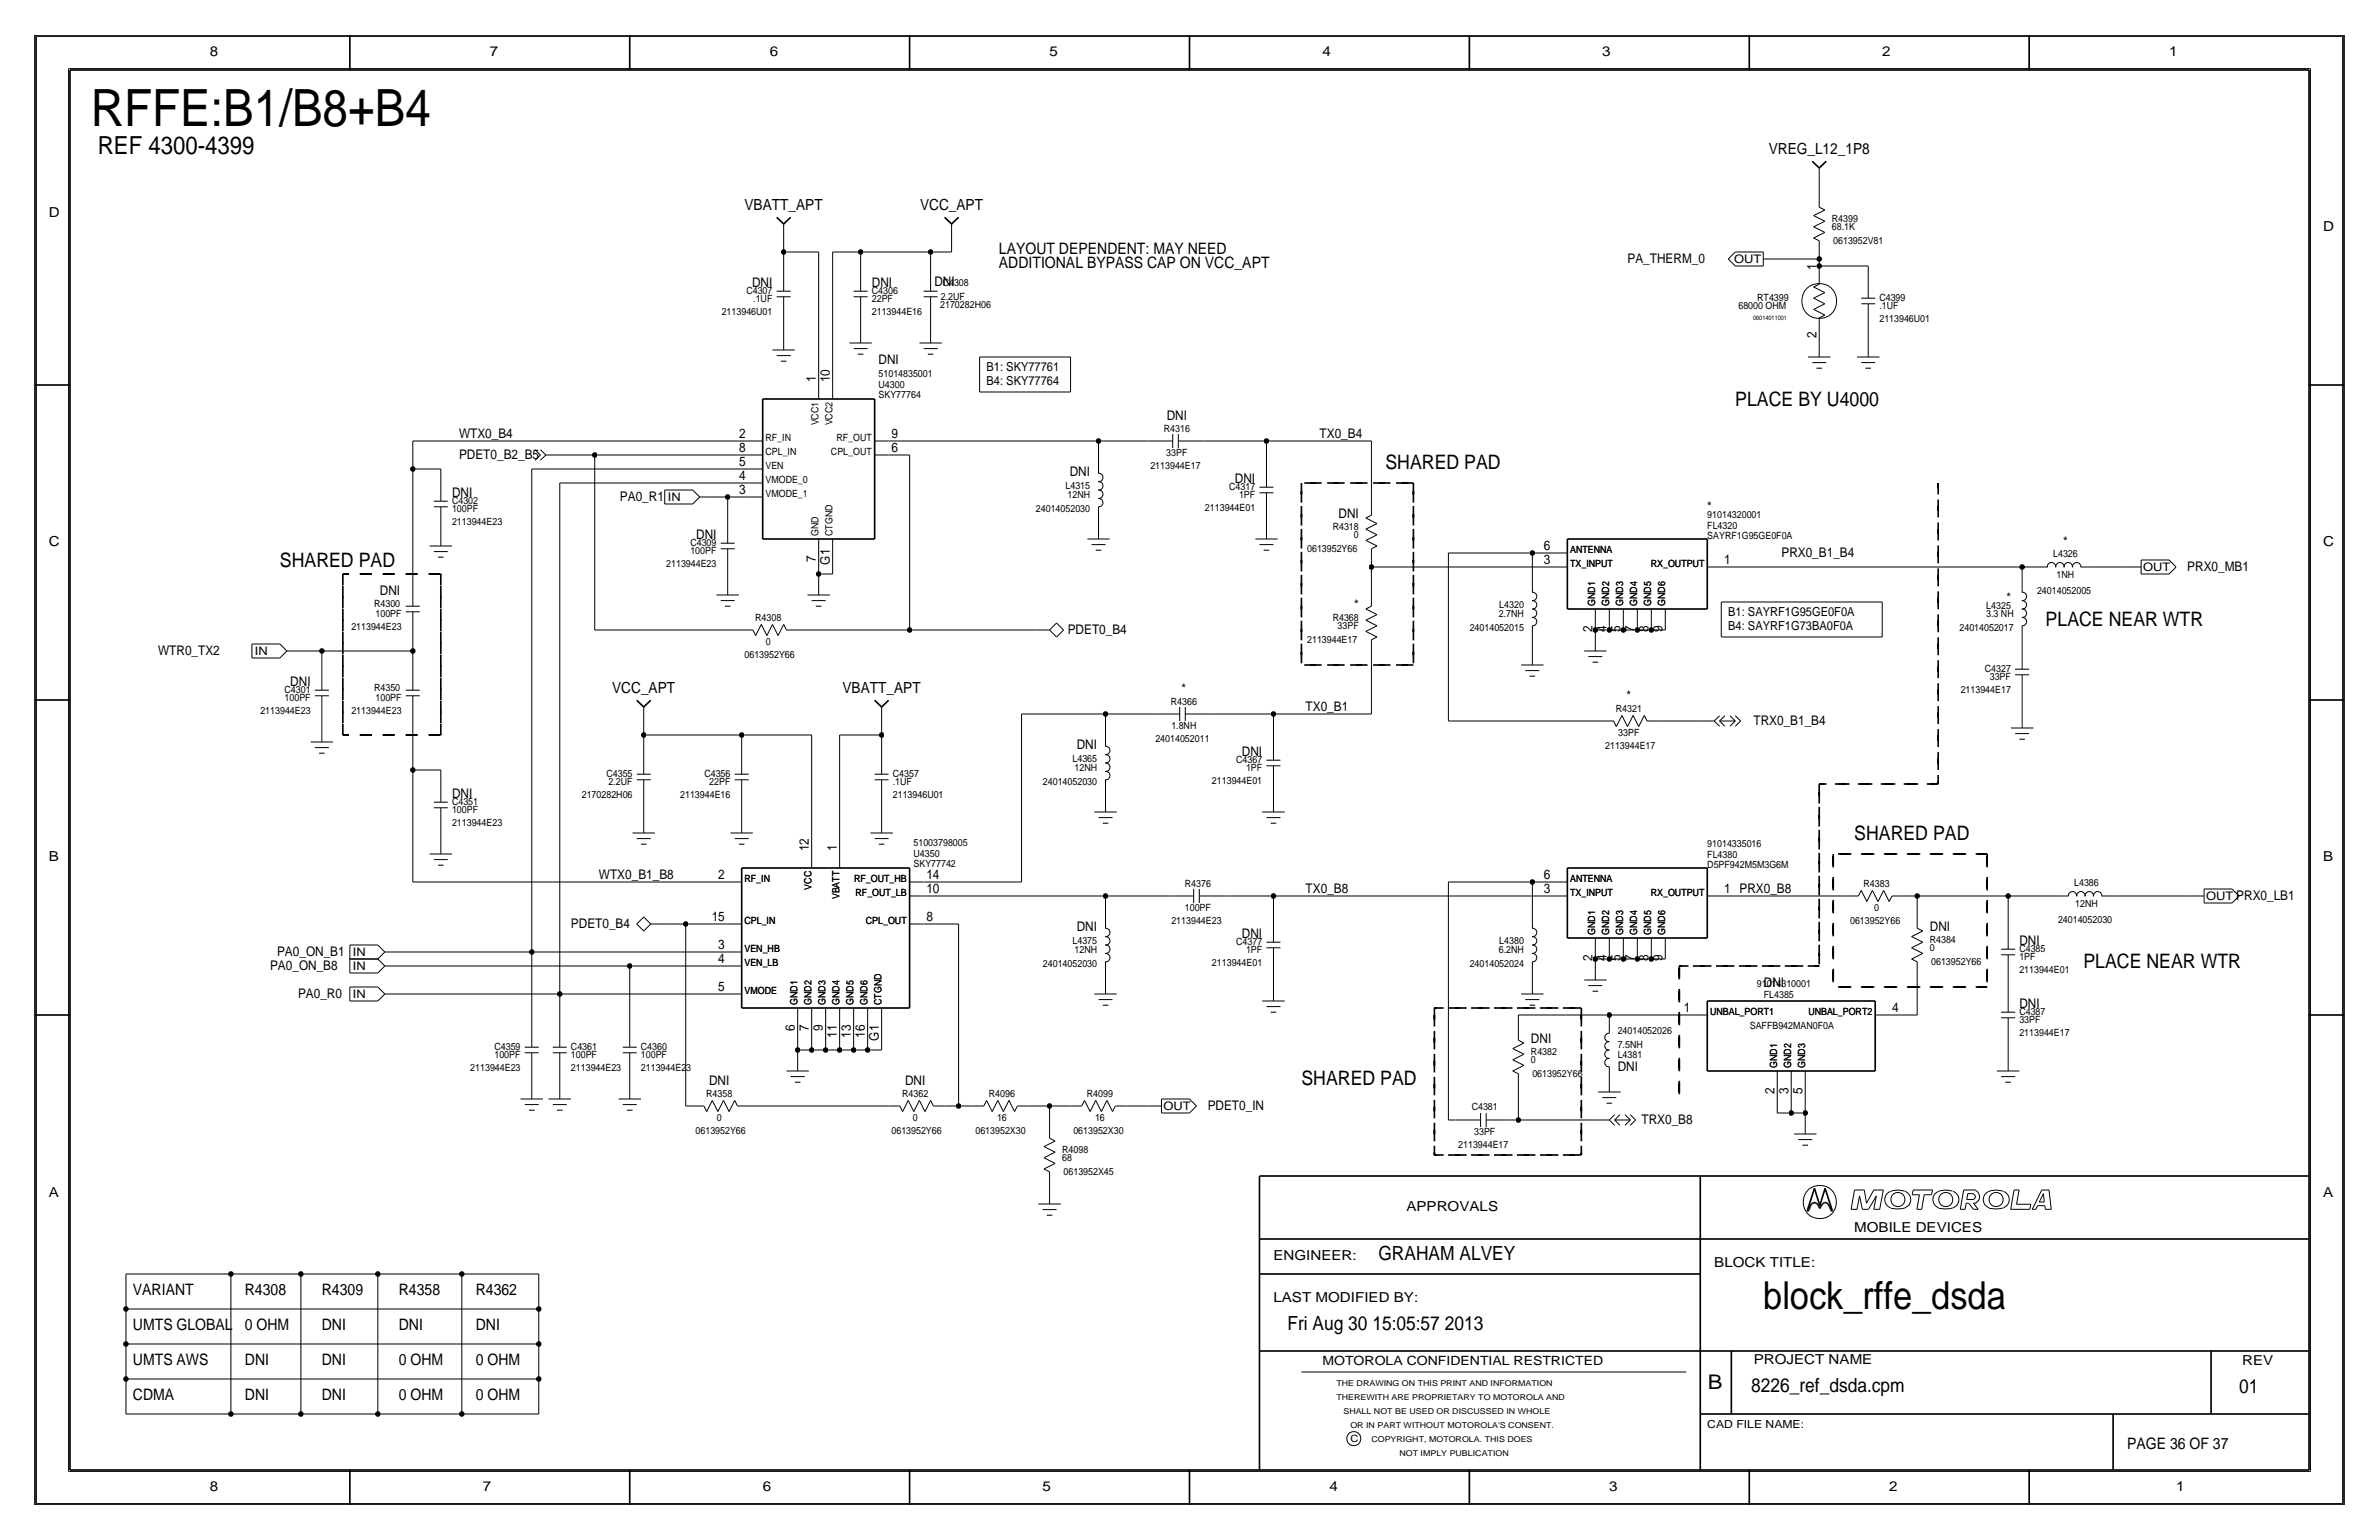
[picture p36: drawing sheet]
<svg xmlns="http://www.w3.org/2000/svg" width="432mm" height="279mm" viewBox="0 0 432 279" stroke-linecap="round" stroke-linejoin="round" font-family="sans-serif">
<defs><g id="words">
<text font-size="9.3" x="16.5" y="22.9">RFFE:B1/B8+B4</text>
<text font-size="7" x="320" y="237.5">block_rffe_dsda</text>
<text font-size="4.5" x="17.8" y="27.9">REF 4300-4399</text>
<text font-size="3.7" x="310" y="252.1">B</text>
<g font-size="3.6">
<text x="315" y="73.7">PLACE BY U4000</text>
<text x="251.5" y="85.1">SHARED PAD</text>
<text x="50.8" y="102.9">SHARED PAD</text>
<text x="371.3" y="113.5">PLACE NEAR WTR</text>
<text x="336.6" y="152.4">SHARED PAD</text>
<text x="378.2" y="175.6">PLACE NEAR WTR</text>
<text x="236.2" y="196.9">SHARED PAD</text>
</g>
<g font-size="3.5">
<text x="250.2" y="228.6">GRAHAM ALVEY</text>
<text x="233.7" y="241.3">Fri Aug 30 15:05:57 2013</text>
<text x="317.9" y="252.6">8226_ref_dsda.cpm</text>
<text x="406.4" y="252.7">01</text>
</g>
<g font-size="2.9">
<text x="181.3" y="46.1">LAYOUT DEPENDENT: MAY NEED</text>
<text x="181.3" y="48.6">ADDITIONAL BYPASS CAP ON VCC_APT</text>
<text x="24.1" y="234.9">VARIANT</text>
<text x="44.4" y="235">R4308</text>
<text x="58.4" y="235">R4309</text>
<text x="72.4" y="235">R4358</text>
<text x="86.4" y="235">R4362</text>
<text x="24.1" y="241.3">UMTS GLOBAL</text>
<text x="44.4" y="241.3">0 OHM</text>
<text x="58.4" y="241.3">DNI</text>
<text x="72.4" y="241.3">DNI</text>
<text x="86.4" y="241.3">DNI</text>
<text x="24.1" y="247.7">UMTS AWS</text>
<text x="44.4" y="247.7">DNI</text>
<text x="58.4" y="247.7">DNI</text>
<text x="72.4" y="247.7">0 OHM</text>
<text x="86.4" y="247.7">0 OHM</text>
<text x="24.1" y="254">CDMA</text>
<text x="44.4" y="254">DNI</text>
<text x="58.4" y="254">DNI</text>
<text x="72.4" y="254">0 OHM</text>
<text x="86.4" y="254">0 OHM</text>
<text x="386.1" y="262.9">PAGE 36 OF 37</text>
</g>
<g font-size="2.8">
<text x="321" y="27.9">VREG_L12_1P8</text>
<text x="135.1" y="38.1">VBATT_APT</text>
<text x="167" y="38.1">VCC_APT</text>
<text x="111.1" y="125.7">VCC_APT</text>
<text x="152.9" y="125.7">VBATT_APT</text>
</g>
<g font-size="2.5">
<text x="38.1" y="10.2">8</text>
<text x="88.9" y="10.2">7</text>
<text x="139.7" y="10.2">6</text>
<text x="190.5" y="10.2">5</text>
<text x="240" y="10.2">4</text>
<text x="290.8" y="10.2">3</text>
<text x="341.6" y="10.2">2</text>
<text x="393.7" y="10.2">1</text>
<text x="8.9" y="39.4">D</text>
<text x="421.6" y="41.9">D</text>
<text x="8.9" y="99.1">C</text>
<text x="421.6" y="99.1">C</text>
<text x="8.9" y="156.2">B</text>
<text x="421.6" y="156.2">B</text>
<text x="8.9" y="217.2">A</text>
<text x="255.3" y="219.7">APPROVALS</text>
<text x="421.6" y="217.2">A</text>
<text x="336.5" y="223.5">MOBILE DEVICES</text>
<text x="231.1" y="228.6">ENGINEER:</text>
<text x="311.1" y="229.9">BLOCK TITLE:</text>
<text x="231.1" y="236.2">LAST MODIFIED BY:</text>
<text x="318.3" y="247.5">PROJECT NAME</text>
<text x="407" y="247.6">REV</text>
<text x="38.1" y="270.5">8</text>
<text x="87.6" y="270.5">7</text>
<text x="138.4" y="270.5">6</text>
<text x="189.2" y="270.5">5</text>
<text x="241.3" y="270.5">4</text>
<text x="292.1" y="270.5">3</text>
<text x="342.9" y="270.5">2</text>
<text x="395" y="270.5">1</text>
</g>
<g font-size="2.4">
<text x="295.4" y="47.8">PA_THERM_0</text>
<text x="136.5" y="52.1">DNI</text>
<text x="158.2" y="52.1">DNI</text>
<text x="169.6" y="51.8">DNI</text>
<text x="329.7" y="49" transform="rotate(-90 329.7 49)">1</text>
<text x="329.7" y="61.4" transform="rotate(-90 329.7 61.4)">2</text>
<text x="148.1" y="69.3" transform="rotate(-90 148.1 69.3)">1</text>
<text x="150.6" y="69.3" transform="rotate(-90 150.6 69.3)">10</text>
<text x="159.5" y="66">DNI</text>
<text x="211.8" y="76.2">DNI</text>
<text x="83.3" y="79.5">WTX0_B4</text>
<text x="83.3" y="83.3">PDET0_B2_B5</text>
<text x="134.2" y="79.5">2</text>
<text x="134.2" y="82">8</text>
<text x="161.8" y="79.5">9</text>
<text x="161.8" y="82">6</text>
<text x="239.5" y="79.5">TX0_B4</text>
<text x="134.2" y="89.7">3</text>
<text x="134.2" y="87.1">4</text>
<text x="134.2" y="84.6">5</text>
<text x="194.2" y="86.4">DNI</text>
<text x="224.1" y="87.6">DNI</text>
<text x="82" y="90.2">DNI</text>
<text x="112.5" y="90.9">PA0_R1</text>
<text x="242.9" y="94">DNI</text>
<text x="309.9" y="92.7">*</text>
<text x="126.4" y="97.8">DNI</text>
<text x="280.2" y="99.8">6</text>
<text x="323.3" y="101.1">PRX0_B1_B4</text>
<text x="374.5" y="99.1">*</text>
<text x="68.9" y="108">DNI</text>
<text x="148.1" y="102" transform="rotate(-90 148.1 102)">7</text>
<text x="150.6" y="102.4" transform="rotate(-90 150.6 102.4)">G1</text>
<text x="280.2" y="102.4">3</text>
<text x="312.9" y="102.4">1</text>
<text x="397" y="103.6">PRX0_MB1</text>
<text x="245.8" y="110.5">*</text>
<text x="364.2" y="109.2">*</text>
<text x="28.7" y="118.9">WTR0_TX2</text>
<text x="193.8" y="115.1">PDET0_B4</text>
<text x="289" y="114.7" transform="rotate(-90 289 114.7)">2</text>
<text x="291.6" y="114.7" transform="rotate(-90 291.6 114.7)">4</text>
<text x="294.1" y="114.7" transform="rotate(-90 294.1 114.7)">5</text>
<text x="296.7" y="114.7" transform="rotate(-90 296.7 114.7)">7</text>
<text x="299.2" y="114.7" transform="rotate(-90 299.2 114.7)">8</text>
<text x="301.8" y="114.7" transform="rotate(-90 301.8 114.7)">9</text>
<text x="52.7" y="124.5">DNI</text>
<text x="214.5" y="125.7">*</text>
<text x="237" y="129">TX0_B1</text>
<text x="295.2" y="127">*</text>
<text x="318.3" y="131.6">TRX0_B1_B4</text>
<text x="195.4" y="135.9">DNI</text>
<text x="225.4" y="137.2">DNI</text>
<text x="82" y="144.8">DNI</text>
<text x="146.8" y="154.4" transform="rotate(-90 146.8 154.4)">12</text>
<text x="151.9" y="154.4" transform="rotate(-90 151.9 154.4)">1</text>
<text x="108.7" y="159.5">WTX0_B1_B8</text>
<text x="130.4" y="159.5">2</text>
<text x="168.1" y="159.5">14</text>
<text x="280.2" y="159.5">6</text>
<text x="129.2" y="167.1">15</text>
<text x="168.1" y="162.1">10</text>
<text x="168.1" y="167.1">8</text>
<text x="237" y="162.1">TX0_B8</text>
<text x="280.2" y="162.1">3</text>
<text x="312.9" y="162.1">1 PRX0_B8</text>
<text x="50.3" y="173.5">PA0_ON_B1</text>
<text x="103.6" y="168.4">PDET0_B4</text>
<text x="130.4" y="172.2">3</text>
<text x="195.4" y="168.9">DNI</text>
<text x="225.4" y="170.2">DNI</text>
<text x="350.3" y="168.9">DNI</text>
<text x="366.5" y="171.4">DNI</text>
<text x="49" y="176">PA0_ON_B8</text>
<text x="130.4" y="179.8">5</text>
<text x="130.4" y="174.8">4</text>
<text x="289" y="174.4" transform="rotate(-90 289 174.4)">2</text>
<text x="291.6" y="174.4" transform="rotate(-90 291.6 174.4)">4</text>
<text x="294.1" y="174.4" transform="rotate(-90 294.1 174.4)">5</text>
<text x="296.7" y="174.4" transform="rotate(-90 296.7 174.4)">7</text>
<text x="299.2" y="174.4" transform="rotate(-90 299.2 174.4)">8</text>
<text x="301.8" y="174.4" transform="rotate(-90 301.8 174.4)">9</text>
<text x="320.1" y="179.1">DNI</text>
<text x="54.1" y="181.1">PA0_R0</text>
<text x="305.6" y="183.6">1</text>
<text x="343.4" y="183.6">4</text>
<text x="366.5" y="182.9">DNI</text>
<text x="144.3" y="187.1" transform="rotate(-90 144.3 187.1)">6</text>
<text x="146.8" y="187.1" transform="rotate(-90 146.8 187.1)">7</text>
<text x="149.4" y="187.1" transform="rotate(-90 149.4 187.1)">9</text>
<text x="151.9" y="188.3" transform="rotate(-90 151.9 188.3)">11</text>
<text x="154.4" y="188.3" transform="rotate(-90 154.4 188.3)">13</text>
<text x="157" y="188.3" transform="rotate(-90 157 188.3)">16</text>
<text x="159.5" y="188.8" transform="rotate(-90 159.5 188.8)">G1</text>
<text x="277.9" y="189.2">DNI</text>
<text x="128.7" y="196.9">DNI</text>
<text x="164.3" y="196.9">DNI</text>
<text x="293.6" y="194.3">DNI</text>
<text x="219.2" y="201.4">PDET0_IN</text>
<text x="297.9" y="204">TRX0_B8</text>
<text x="322.1" y="198.6" transform="rotate(-90 322.1 198.6)">2</text>
<text x="324.6" y="198.6" transform="rotate(-90 324.6 198.6)">3</text>
<text x="327.2" y="198.6" transform="rotate(-90 327.2 198.6)">5</text>
</g>
<g font-size="2.3">
<text x="179.1" y="69.8">B4: SKY77764</text>
<text x="179.1" y="67.3">B1: SKY77761</text>
<text x="313.7" y="111.8">B1: SAYRF1G95GE0F0A</text>
<text x="313.7" y="114.3">B4: SAYRF1G73BA0F0A</text>
<text x="240" y="247.6">MOTOROLA CONFIDENTIAL RESTRICTED</text>
</g>
<g font-size="2.1">
<text x="314.7" y="47.8">OUT</text>
<text x="121.2" y="90.9">IN</text>
<text x="389" y="103.7">OUT</text>
<text x="46.3" y="118.8">IN</text>
<text x="400.4" y="163.4">OUT PRX0_LB1</text>
<text x="64.1" y="173.4">IN</text>
<text x="64.1" y="176">IN</text>
<text x="64.1" y="181.1">IN</text>
<text x="211.2" y="201.5">OUT</text>
</g>
<text font-size="2" x="309.9" y="259.1">CAD FILE NAME:</text>
<g font-size="1.8">
<text x="332.5" y="40.3">R4399</text>
<text x="332.5" y="41.8">68.1K</text>
<text x="332.7" y="44.3">0613952V81</text>
<text x="135.5" y="53.3">C4307</text>
<text x="158.2" y="53.3">C4306</text>
<text x="171.1" y="51.8">C4308</text>
<text x="131" y="57.2">2113946U01</text>
<text x="136.7" y="54.9">.1UF</text>
<text x="158.2" y="57.2">2113944E16</text>
<text x="158.2" y="54.9">22PF</text>
<text x="170.7" y="55.9">2170282H06</text>
<text x="170.8" y="54.4">2.2UF</text>
<text x="315.5" y="56">68000 OHM</text>
<text x="318.9" y="54.6">RT4399</text>
<text x="341.1" y="54.6">C4399</text>
<text x="341.1" y="58.4">2113946U01</text>
<text x="341.1" y="56.1">.1UF</text>
<text x="159.5" y="70.5">U4300</text>
<text x="159.5" y="68.4">51014835001</text>
<text x="148.6" y="77.2" transform="rotate(-90 148.6 77.2)">VCC1</text>
<text x="151.1" y="77.2" transform="rotate(-90 151.1 77.2)">VCC2</text>
<text x="159.5" y="72.3">SKY77764</text>
<text x="138.9" y="80">RF_IN</text>
<text x="138.9" y="82.5">CPL_IN</text>
<text x="150.8" y="82.5">CPL_OUT</text>
<text x="151.8" y="80">RF_OUT</text>
<text x="211.2" y="78.4">R4316</text>
<text x="211.7" y="82.8">33PF</text>
<text x="138.9" y="87.6">VMODE_0</text>
<text x="138.9" y="85.1">VEN</text>
<text x="193.4" y="88.7">L4315</text>
<text x="208.8" y="85.1">2113944E17</text>
<text x="223.1" y="88.9">C4317</text>
<text x="82" y="95.2">2113944E23</text>
<text x="82" y="93">100PF</text>
<text x="82" y="91.4">C4302</text>
<text x="138.9" y="90.2">VMODE_1</text>
<text x="188" y="93">24014052030</text>
<text x="193.8" y="90.4">12NH</text>
<text x="218.7" y="92.7">2113944E01</text>
<text x="224.9" y="90.4">1PF</text>
<text x="309.9" y="93.9">91014320001</text>
<text x="309.9" y="96">FL4320</text>
<text x="125.3" y="100.6">100PF</text>
<text x="125.3" y="99.1">C4309</text>
<text x="148.6" y="97.3" transform="rotate(-90 148.6 97.3)">GND</text>
<text x="151.1" y="97.3" transform="rotate(-90 151.1 97.3)">CTGND</text>
<text x="237.3" y="100.2">0613952Y66</text>
<text x="241.9" y="96.2">R4318</text>
<text x="245.7" y="97.6">0</text>
<text x="285" y="100.3">ANTENNA</text>
<text x="309.9" y="97.8">SAYRF1G95GE0F0A</text>
<text x="372.7" y="101.1">L4326</text>
<text x="120.9" y="102.9">2113944E23</text>
<text x="285" y="102.9">TX_INPUT</text>
<text x="299.6" y="102.9">RX_OUTPUT</text>
<text x="369.7" y="107.7">24014052005</text>
<text x="373.3" y="104.9">1NH</text>
<text x="67.9" y="110.1">R4300</text>
<text x="68.2" y="112">100PF</text>
<text x="137.1" y="112.7">R4308</text>
<text x="241.9" y="112.7">R4368</text>
<text x="272" y="112">2.7NH</text>
<text x="272.1" y="110.3">L4320</text>
<text x="289.6" y="110" transform="rotate(-90 289.6 110)">GND1</text>
<text x="292.1" y="110" transform="rotate(-90 292.1 110)">GND2</text>
<text x="294.6" y="110" transform="rotate(-90 294.6 110)">GND3</text>
<text x="297.2" y="110" transform="rotate(-90 297.2 110)">GND4</text>
<text x="299.7" y="110" transform="rotate(-90 299.7 110)">GND5</text>
<text x="302.3" y="110" transform="rotate(-90 302.3 110)">GND6</text>
<text x="360.5" y="112">3.3 NH</text>
<text x="360.5" y="110.5">L4325</text>
<text x="63.8" y="114.3">2113944E23</text>
<text x="135.1" y="119.4">0613952Y66</text>
<text x="139" y="116.9">0</text>
<text x="237.3" y="116.7">2113944E17</text>
<text x="242.8" y="114.1">33PF</text>
<text x="266.8" y="114.6">24014052015</text>
<text x="355.7" y="114.6">24014052017</text>
<text x="51.6" y="125.7">C4301</text>
<text x="67.9" y="125.4">R4350</text>
<text x="355.9" y="125.7">2113944E17</text>
<text x="360.3" y="121.9">C4327</text>
<text x="361.2" y="123.4">33PF</text>
<text x="47.3" y="129.5">2113944E23</text>
<text x="51.6" y="127.3">100PF</text>
<text x="63.8" y="129.5">2113944E23</text>
<text x="68.2" y="127.3">100PF</text>
<text x="212.5" y="127.9">R4366</text>
<text x="293.3" y="129.2">R4321</text>
<text x="209.7" y="134.6">24014052011</text>
<text x="212.6" y="132.3">1.8NH</text>
<text x="291.3" y="135.9">2113944E17</text>
<text x="293.7" y="133.5">33PF</text>
<text x="110.1" y="141">C4355</text>
<text x="110.4" y="142.5">2.2UF</text>
<text x="127.8" y="141">C4356</text>
<text x="128.7" y="142.5">22PF</text>
<text x="162.1" y="142.5">.1UF</text>
<text x="162.1" y="141">C4357</text>
<text x="189.3" y="142.5">24014052030</text>
<text x="194.7" y="138.2">L4365</text>
<text x="195" y="140">12NH</text>
<text x="220" y="142.2">2113944E01</text>
<text x="224.4" y="138.4">C4367</text>
<text x="226.2" y="140">1PF</text>
<text x="82" y="149.9">2113944E23</text>
<text x="82" y="147.6">100PF</text>
<text x="82" y="146">C4351</text>
<text x="105.6" y="144.8">2170282H06</text>
<text x="123.5" y="144.8">2113944E16</text>
<text x="162.1" y="144.8">2113946U01</text>
<text x="165.8" y="155.4">U4350</text>
<text x="165.8" y="153.5">51003798005</text>
<text x="309.9" y="155.7">FL4380</text>
<text x="309.9" y="153.6">91014335016</text>
<text x="135.1" y="160">RF_IN</text>
<text x="147.3" y="161.4" transform="rotate(-90 147.3 161.4)">VCC</text>
<text x="155" y="160">RF_OUT_HB</text>
<text x="165.8" y="157.4">SKY77742</text>
<text x="215.1" y="160.9">R4376</text>
<text x="285" y="160">ANTENNA</text>
<text x="309.9" y="157.5">D5PF942M5M3G6M</text>
<text x="338.2" y="160.9">R4383</text>
<text x="376.5" y="160.8">L4386</text>
<text x="135.1" y="167.6">CPL_IN</text>
<text x="152.4" y="163.2" transform="rotate(-90 152.4 163.2)">VBATT</text>
<text x="155.3" y="162.6">RF_OUT_LB</text>
<text x="157.2" y="167.6">CPL_OUT</text>
<text x="212.6" y="167.6">2113944E23</text>
<text x="215.1" y="165.4">100PF</text>
<text x="285" y="162.6">TX_INPUT</text>
<text x="299.6" y="162.6">RX_OUTPUT</text>
<text x="335.8" y="167.6">0613952Y66</text>
<text x="340.2" y="165.2">0</text>
<text x="373.5" y="167.4">24014052030</text>
<text x="376.7" y="164.6">12NH</text>
<text x="135.1" y="172.7">VEN_HB</text>
<text x="194.7" y="171.2">L4375</text>
<text x="195" y="173">12NH</text>
<text x="224.4" y="171.4">C4377</text>
<text x="226.2" y="173">1PF</text>
<text x="272" y="173">6.2NH</text>
<text x="272.1" y="171.2">L4380</text>
<text x="289.6" y="169.7" transform="rotate(-90 289.6 169.7)">GND1</text>
<text x="292.1" y="169.7" transform="rotate(-90 292.1 169.7)">GND2</text>
<text x="294.6" y="169.7" transform="rotate(-90 294.6 169.7)">GND3</text>
<text x="297.2" y="169.7" transform="rotate(-90 297.2 169.7)">GND4</text>
<text x="299.7" y="169.7" transform="rotate(-90 299.7 169.7)">GND5</text>
<text x="302.3" y="169.7" transform="rotate(-90 302.3 169.7)">GND6</text>
<text x="350.3" y="171.1">R4384</text>
<text x="350.3" y="172.6">0</text>
<text x="366.5" y="172.7">C4385</text>
<text x="135.1" y="175.3">VEN_LB</text>
<text x="189.3" y="175.5">24014052030</text>
<text x="220" y="175.3">2113944E01</text>
<text x="266.8" y="175.5">24014052024</text>
<text x="318.9" y="179.1">91014310001</text>
<text x="350.5" y="175.1">0613952Y66</text>
<text x="366.5" y="176.5">2113944E01</text>
<text x="366.5" y="174.2">1PF</text>
<text x="135.1" y="180.3">VMODE</text>
<text x="144.8" y="182.4" transform="rotate(-90 144.8 182.4)">GND1</text>
<text x="147.3" y="182.4" transform="rotate(-90 147.3 182.4)">GND2</text>
<text x="149.9" y="182.4" transform="rotate(-90 149.9 182.4)">GND3</text>
<text x="152.4" y="182.4" transform="rotate(-90 152.4 182.4)">GND4</text>
<text x="154.9" y="182.4" transform="rotate(-90 154.9 182.4)">GND5</text>
<text x="157.5" y="182.4" transform="rotate(-90 157.5 182.4)">GND6</text>
<text x="160" y="182.4" transform="rotate(-90 160 182.4)">CTGND</text>
<text x="310.4" y="184.1">UNBAL_PORT1</text>
<text x="320.1" y="181.1">FL4385</text>
<text x="328.2" y="184.2">UNBAL_PORT2</text>
<text x="366.5" y="185.7">33PF</text>
<text x="366.5" y="184.2">C4387</text>
<text x="89.7" y="190.5">C4359</text>
<text x="103.6" y="190.5">C4361</text>
<text x="116.3" y="190.5">C4360</text>
<text x="277.9" y="191.4">R4382</text>
<text x="293.6" y="191.9">L4381</text>
<text x="293.6" y="190.2">7.5NH</text>
<text x="293.6" y="187.7">24014052026</text>
<text x="317.6" y="186.7">SAFFB942MAN0F0A</text>
<text x="366.5" y="188">2113944E17</text>
<text x="85.4" y="194.3">2113944E23</text>
<text x="89.7" y="192">100PF</text>
<text x="103.6" y="192">100PF</text>
<text x="103.6" y="194.3">2113944E23</text>
<text x="116.3" y="194.3">2113944E23</text>
<text x="116.3" y="192">100PF</text>
<text x="277.9" y="192.9">0</text>
<text x="278.1" y="195.4">0613952Y66</text>
<text x="322.6" y="193.8" transform="rotate(-90 322.6 193.8)">GND1</text>
<text x="325.1" y="193.8" transform="rotate(-90 325.1 193.8)">GND2</text>
<text x="327.7" y="193.8" transform="rotate(-90 327.7 193.8)">GND3</text>
<text x="128.2" y="199">R4358</text>
<text x="130.1" y="203.3">0</text>
<text x="163.7" y="199">R4362</text>
<text x="165.7" y="203.3">0</text>
<text x="179.5" y="199">R4096</text>
<text x="181" y="203.3">16</text>
<text x="197.3" y="199">R4099</text>
<text x="198.8" y="203.3">16</text>
<text x="267.1" y="201.4">C4381</text>
<text x="126.2" y="205.7">0613952Y66</text>
<text x="161.8" y="205.7">0613952Y66</text>
<text x="177" y="205.7">0613952X30</text>
<text x="192.8" y="209.2">R4098</text>
<text x="194.8" y="205.7">0613952X30</text>
<text x="264.7" y="208.3">2113944E17</text>
<text x="267.6" y="206">33PF</text>
<text x="192.8" y="210.7">68</text>
<text x="193" y="213.2">0613952X45</text>
<text x="245.1" y="261.6">C</text>
</g>
<g font-size="1.5">
<text x="242.6" y="251.5">THE DRAWING ON THIS PRINT AND INFORMATION</text>
<text x="242.6" y="254">THEREWITH ARE PROPRIETARY TO MOTOROLA AND</text>
<text x="243.8" y="256.5">SHALL NOT BE USED OR DISCUSSED IN WHOLE</text>
<text x="245.1" y="259.1">OR IN PART WITHOUT MOTOROLA'S CONSENT.</text>
<text x="248.9" y="261.6">COPYRIGHT, MOTOROLA. THIS DOES</text>
<text x="254" y="264.2">NOT IMPLY PUBLICATION</text>
</g>
<text font-size="1.1" x="318.2" y="58.1">06014011001</text>
</g></defs>
<g fill="none" stroke="#000" stroke-width=".3">
<path d="M6.3 6.3v266.7zM6.4 6.3h419zM12.7 12.7h406.4zM12.7 12.7v254zM63.5 6.3v6.4zM114.3 6.3v6.4zM165.1 6.3v6.4zM215.9 6.3v6.4zM266.7 6.3v6.4zM317.5 6.3v6.4zM368.3 6.3v6.4zM419.1 12.7v254z"/>
<path d="M425.4 6.3v266.7zM141 39.4l1.2 1.2zM171.5 39.4l1.2 1.2zM328.9 29.3l1.3 1.2zM330.2 30.5l1.3-1.2zM142.2 40.6l1.3-1.2zM172.7 40.6l1.3-1.2zM6.3 69.8h6.4zM138.4 72.4v25.4zM138.4 72.4h20.3zM158.7 72.4v25.4zM419.1 69.8h6.3z"/>
<path d="M138.4 97.8h20.3zM284.5 97.8v12.7zM284.5 97.8h25.4zM309.9 97.8v12.7zM284.5 110.5h25.4zM6.3 127h6.4zM115.6 127.1l1.2 1.2zM116.8 128.3l1.3-1.2zM158.8 127.1l1.2 1.2zM160 128.3l1.3-1.2zM419.1 127h6.3zM134.6 157.5v25.4z"/>
<path d="M134.6 157.5h30.5zM165.1 157.5v25.4zM284.5 157.5v12.7zM284.5 157.5h25.4zM309.9 157.5v12.7zM284.5 170.2h25.4zM6.3 184.1h6.4zM134.6 182.9h30.5zM309.9 181.6h30.5zM309.9 181.6v12.7zM309.9 194.3h30.5zM340.4 181.6v12.7z"/>
<path d="M419.1 184.1h6.3zM228.6 213.4v53.3zM228.6 213.4h190.5zM308.6 213.4v53.3zM328 219.7h.2zM328.4 219.4l-.2 .3zM328.6 218.8l-.2 .6zM328.8 218.5l-.2 .3zM329 218.3l.2-.1zM329 218.3l-.2 .2zM329.2 218.2h.2zM329.3 215.6l-1.3 4.1z"/>
<path d="M329.3 215.6l1 3.1zM329.4 218.2l.2 .1zM329.6 218.3l.3 .2zM329.9 218.5l.2 .3zM330.1 218.8l.2 .5zM330.5 218.8l-.2 .5zM330.8 218.5l-.3 .3zM331 218.3l-.2 .2zM331 218.3l.2-.1zM331.2 218.2h.2zM331.3 215.6l1.3 4.1zM331.3 215.6l-1 3.1z"/>
<path d="M331.4 218.2l.2 .1zM331.6 218.3l.2 .2zM331.8 218.5l.2 .3zM332 218.8l.3 .6zM332.3 219.4l.1 .3zM332.4 219.7h.2zM228.6 231.1h80zM228.6 224.8h190.5zM228.6 245.1h190.5zM308.6 256.5h110.5zM314.2 245.1v11.4zM383.5 256.5v10.2z"/>
<path d="M401.3 245.1v11.4zM6.4 273h419zM12.7 266.7h406.4zM63.5 266.7v6.3zM114.3 266.7v6.3zM165.1 266.7v6.3zM215.9 266.7v6.3zM266.7 266.7v6.3zM317.5 266.7v6.3zM368.3 266.7v6.3z"/>
</g>
<g fill="none" stroke="#000" stroke-width=".18">
<path d="M6.6 6.6h418.6zM6.6 6.6v266.2zM12.4 12.4v254.6zM12.4 12.4h407zM419.4 12.4v254.6zM425.2 6.6v266.2zM329.2 39.1l2-1zM329.2 39.1l2 1zM330.2 33v2.6zM330.2 30.5v2.5zM330.2 35.6v2zM330.2 37.6l1 .5z"/>
<path d="M141 53.8h2.5zM141 52.8h2.5zM142.2 45.7h6.4zM142.2 43.2v2.5zM142.2 45.7v2.6zM142.2 58.4v2.6zM142.2 40.6v2.6zM142.2 53.8v4.6zM142.2 48.3v4.5zM148.6 45.7v24.1zM151.1 45.7h5.1zM151.1 45.7v24.1z"/>
<path d="M154.9 52.8h2.6zM154.9 53.8h2.6zM156.2 45.7h12.7zM156.2 45.7v2.6zM156.2 58.4v1.3zM156.2 59.7v2.5zM156.2 53.8v4.6zM156.2 48.3v4.5zM167.6 52.8h2.6zM167.6 53.8h2.6zM168.9 58.4v1.3zM168.9 45.7h3.8z"/>
<path d="M168.9 45.7v2.6zM168.9 59.7v2.5zM168.9 53.8v4.6zM168.9 48.3v4.5zM172.7 43.2v2.5zM172.7 40.6v2.6zM313.7 47l1.3 1.3zM315 45.7l-1.3 1.3zM315 45.7h5zM315 48.3h5zM320 47h2.6zM320 45.7v2.6z"/>
<path d="M322.6 47h7.6zM329.2 41.1l2-1zM329.2 41.1l2 1.1zM329.2 43.2l1 .5zM329.2 54.1l2-1zM329.2 56.1l2-1zM329.2 52.1l1-.5zM329.2 43.2l2-1zM329.2 52.1l2 1zM329.2 54.1l2 1zM329.2 56.1l2 1.1zM330.2 45.7v1.3z"/>
<path d="M330.2 47v1.3zM330.2 48.3h8.9zM330.2 48.3v1.2zM330.2 59.7v2.5zM330.2 43.7v2zM330.2 49.5v2.1zM330.2 57.7v2zM330.2 57.7l1-.5zM337.8 55.1h2.6zM337.8 54.1h2.6zM339.1 48.3v1.2zM339.1 59.7v2.5z"/>
<path d="M339.1 55.1v4.6zM339.1 49.5v4.6zM140.2 63.5h4.1zM141 64.5h2.5zM141.7 65.5h1zM142.2 61v2.5zM148.6 69.8v2.6zM151.1 69.8v2.6zM154.2 62.2h4zM154.9 63.2h2.6zM155.7 64.3h1zM166.9 62.2h4z"/>
<path d="M167.6 63.2h2.6zM168.4 64.3h1zM177.8 64.8h16.5zM177.8 71.1h16.5zM177.8 64.8v6.3zM194.3 64.8v6.3zM212.9 78.7v2.6zM213.9 78.7v2.6zM328.2 64.8h4zM328.9 65.8h2.6zM329.7 66.8h1zM330.2 62.2v2.6z"/>
<path d="M337.1 64.8h4zM337.8 65.8h2.6zM338.6 66.8h1zM339.1 62.2v2.6zM74.9 80v5.1zM74.9 85.1v20.3zM74.9 85.1h5.1zM74.9 80h61zM78 99.1h4zM78.7 90.9h2.6zM78.7 91.9h2.6zM80 85.1v1.3z"/>
<path d="M80 96.5v2.6zM80 91.9v4.6zM80 86.4v4.5zM96.5 85.1v87.6zM96.5 85.1h39.4zM97.1 81.6l1 .9zM98.1 82.5l-1 1zM98.1 81.6l1 .9zM99.1 82.5l-1 1zM99.1 82.5h1.2zM100.3 82.5h7.6zM101.6 87.6v92.7z"/>
<path d="M101.6 87.6h34.3zM107.9 82.5h28zM107.9 82.5v31.8zM120.6 88.9h5.1zM120.6 88.9v2.5zM120.6 91.4h5.1zM125.7 88.9l1.3 1.3zM127 90.2l-1.3 1.2zM127 90.2h1.3zM128.3 90.2h3.8zM130.8 98.6h2.5zM130.8 99.6h2.5z"/>
<path d="M132.1 90.2v3.8zM132.1 99.6v4.5zM132.1 94v4.6zM132.1 90.2h3.8zM135.9 82.5h2.5zM135.9 87.6h2.5zM135.9 90.2h2.5zM135.9 80h2.5zM135.9 85.1h2.5zM148.6 97.8v2.5zM151.1 97.8v2.5zM158.8 82.5h2.5z"/>
<path d="M158.8 80h2.5zM161.3 82.5h3.8zM161.3 80h38.1zM165.1 82.5v31.8zM197.4 97.8h4zM198.1 98.8h2.6zM198.9 99.8h1zM199.3 85.9a.75 .75 0 0 1 .9 .7 .75 .75 0 0 1-.9 .8M199.3 89a.75 .75 0 0 1 .9 .7 .75 .75 0 0 1-.9 .7M199.3 90.5a.75 .75 0 0 1 .9 .7 .75 .75 0 0 1-.9 .7M199.3 87.4a.75 .75 0 0 1 .9 .8 .75 .75 0 0 1-.9 .7M199.4 80v3.8z"/>
<path d="M199.4 94v1.3zM199.4 95.3v2.5zM199.4 91.9v2.1zM199.4 83.8v2.1zM199.4 80h8.9zM208.3 80h4.6zM213.9 80h4.5zM218.4 80h11.5zM227.8 97.8h4.1zM228.6 88.4h2.5zM228.6 98.8h2.5zM228.6 89.4h2.5z"/>
<path d="M229.4 99.8h1zM229.9 80v3.8zM229.9 94v1.3zM229.9 95.3v2.5zM229.9 89.4v4.6zM229.9 83.8v4.6zM229.9 80h19zM247.9 96l2-1zM247.9 98l2 1.1zM247.9 94l1-.5zM247.9 96l2 1zM247.9 98l2-1z"/>
<path d="M247.9 94l2 1zM248.9 80v11.4zM248.9 91.4v2.1zM248.9 99.6v2zM248.9 99.6l1-.5zM45.7 116.8h5.1zM45.7 116.8v2.6zM45.7 119.4h5.1zM50.8 116.8l1.3 1.3zM52.1 118.1h1.2zM52.1 118.1l-1.3 1.3zM53.3 118.1h5.1z"/>
<path d="M58.4 118.1h16.5zM58.4 118.1v2.6zM73.7 111h2.5zM73.7 110h2.5zM74.9 115.6v2.5zM74.9 118.1v2.6zM74.9 111v4.6zM74.9 105.4v4.6zM78.7 100.1h2.6zM79.5 101.1h1zM108 114.3h26.6zM130 107.9h4.1z"/>
<path d="M130.8 109h2.5zM131.6 110h1zM132.1 104.1v1.3zM132.1 105.4v2.5zM134.6 114.3h2.1zM136.7 114.3l.5 1zM138.2 113.3l-1 2zM138.2 113.3l1 2zM140.2 113.3l1 2zM140.2 113.3l-1 2zM142.2 113.3l-1 2zM142.2 113.3l.5 1z"/>
<path d="M142.7 114.3h2.1zM144.8 114.3h20.3zM146.6 107.9h4zM147.3 109h2.6zM148.1 110h1zM148.6 104.1h2.5zM148.6 100.3v3.8zM148.6 104.1v1.3zM148.6 105.4v2.5zM151.1 100.3v3.8zM165.1 114.3h22.9zM188 114.3h2.5z"/>
<path d="M190.5 114.3l1.3-1.3zM190.5 114.3l1.3 1.3zM191.8 115.6l1.2-1.3zM191.8 113l1.2 1.3zM247.9 112.5l2-1zM247.9 114.6l2 1zM247.9 110.5l1-.5zM247.9 112.5l2 1zM247.9 114.6l2-1.1zM247.9 110.5l2 1zM248.9 101.6v1.3zM248.9 102.9v5.1z"/>
<path d="M248.9 118.1v11.4zM248.9 108v2zM248.9 116.1v2zM248.9 116.1l1-.5zM248.9 102.9h33zM262.9 100.3v30.5zM262.9 100.3h15.2zM278.1 107.5a.75 .75 0 0 1 .8 .7 .75 .75 0 0 1-.8 .8M278.1 110.5a.75 .75 0 0 1 .8 .8 .75 .75 0 0 1-.8 .7M278.1 112.1a.75 .75 0 0 1 .8 .7 .75 .75 0 0 1-.8 .7M278.1 109a.75 .75 0 0 1 .8 .8 .75 .75 0 0 1-.8 .7M278.1 100.3h3.8z"/>
<path d="M278.1 100.3v5.1zM278.1 115.6v2.5zM278.1 113.5v2.1zM278.1 105.4v2zM278.1 118.1v2.6zM281.9 102.9h2.6zM281.9 100.3h2.6zM287.5 118.1h4.1zM288.3 119.1h2.5zM289.6 114.3v1.3zM289.6 113v1.3zM289.6 110.5v2.5z"/>
<path d="M289.6 115.6v2.5zM289.6 114.3h2.5zM292.1 113v1.3zM292.1 110.5v2.5zM292.1 114.3h2.5zM294.6 113v1.3zM294.6 110.5v2.5zM294.6 114.3h2.6zM297.2 114.3h2.5zM297.2 113v1.3zM297.2 110.5v2.5zM299.7 113v1.3z"/>
<path d="M299.7 110.5v2.5zM299.7 114.3h2.6zM302.3 113v1.3zM302.3 110.5v2.5zM309.9 102.9h2.5zM312.4 115.6h29.2zM312.4 109.2v6.4zM312.4 102.9h54.6zM312.4 109.2h29.2zM341.6 109.2v6.4zM367 107.5a.75 .75 0 0 1 .8 .7 .75 .75 0 0 1-.8 .8M367 110.5a.75 .75 0 0 1 .8 .8 .75 .75 0 0 1-.8 .7"/>
<path d="M367 112.1a.75 .75 0 0 1 .8 .7 .75 .75 0 0 1-.8 .7M367 109a.75 .75 0 0 1 .8 .8 .75 .75 0 0 1-.8 .7M367 115.6v1.2zM367 102.9h2.6zM367 102.9v2.5zM367 113.5v2.1zM367 105.4v2zM367 116.8v4.6zM369.6 102.9h2zM371.6 102.9a.75 .75 0 0 1 .7-.8 .75 .75 0 0 1 .8 .8M373.1 102.9a.75 .75 0 0 1 .8-.8 .75 .75 0 0 1 .7 .8M374.7 102.9a.75 .75 0 0 1 .7-.8 .75 .75 0 0 1 .7 .8"/>
<path d="M376.2 102.9a.75 .75 0 0 1 .7-.8 .75 .75 0 0 1 .7 .8M377.7 102.9h2zM379.7 102.9h6.4zM386.1 102.9h2.5zM388.6 101.6h5.1zM388.6 104.1h5.1zM388.6 101.6v2.5zM393.7 101.6l1.3 1.3zM395 102.9l-1.3 1.2zM56.4 134.6h4.1zM57.1 135.6h2.6zM57.1 126.2h2.6z"/>
<path d="M57.1 125.2h2.6zM57.9 136.7h1zM58.4 130.8v1.3zM58.4 132.1v2.5zM58.4 126.2v4.6zM58.4 120.6v4.6zM73.7 126.2h2.5zM73.7 125.2h2.5zM74.9 139.7v20.3zM74.9 130.8v8.9zM74.9 139.7h5.1zM74.9 126.2v4.6z"/>
<path d="M74.9 120.6v4.6zM80 139.7v1.3zM116.8 133.3h17.8zM116.8 130.8v2.5zM116.8 133.4v2.5zM116.8 128.3v2.5zM116.8 135.9v4.6zM134.6 133.3v2.6zM134.6 135.9v4.6zM134.6 133.3h12.7zM147.3 133.3v21.6zM152.4 133.3h7.6z"/>
<path d="M152.4 133.3v21.6zM160 130.8v2.5zM160 133.4v2.5zM160 128.3v2.5zM160 135.9v4.6zM185.4 129.5v30.5zM185.4 129.5h15.3zM200.6 135.4a.75 .75 0 0 1 .9 .8 .75 .75 0 0 1-.9 .7M200.6 138.5a.75 .75 0 0 1 .9 .7 .75 .75 0 0 1-.9 .8M200.6 137a.75 .75 0 0 1 .9 .7 .75 .75 0 0 1-.9 .7M200.7 129.5v3.8zM200.7 133.4v2z"/>
<path d="M200.7 129.5h8.8zM209.5 129.5h4.6zM214.1 128.3v2.5zM215.1 129.5h4.6zM215.1 128.3v2.5zM219.7 129.5h11.4zM229.9 137.9h2.5zM229.9 138.9h2.5zM231.1 129.5h17.8zM231.1 129.5v3.8zM231.1 138.9v4.6zM231.1 133.3v4.6z"/>
<path d="M262.9 130.8h27.9zM276.1 120.7h4.1zM276.9 121.7h2.5zM277.6 122.7h1zM289.1 120.1h1zM290.8 130.8h2.1zM292.9 130.8l.5 1zM294.4 129.8l-1 2zM294.4 129.8l1 2zM296.4 129.8l1 2zM296.4 129.8l-1 2zM298.4 129.8l-1 2z"/>
<path d="M298.4 129.8l.6 1zM299 130.8h2zM301 130.8h7.6zM308.6 130.8h2.5zM311.1 130.8l1-1zM311.2 130.8l.9 1zM312.1 130.8l1 1zM312.1 130.8l1-1zM312.1 130.8h2.9zM314 129.8l1 1zM314 131.8l1-1zM315 131.8l.9-1z"/>
<path d="M315 129.8l.9 1zM365 132.1h4.1zM365.8 122.4h2.5zM365.8 121.4h2.5zM365.8 133.1h2.5zM366.5 134.1h1zM367 127v2.5zM367 122.4v4.6zM367 129.5v2.6zM78 154.9h4zM78.7 156h2.6zM78.7 145.5h2.6z"/>
<path d="M78.7 146.6h2.6zM79.5 157h1zM80 151.1v1.3zM80 152.4v2.5zM80 146.6v4.5zM80 141v4.5zM114.8 151.1h4.1zM115.6 152.1h2.5zM115.6 141.5h2.5zM115.6 140.5h2.5zM116.3 153.2h1zM116.8 146v2.6z"/>
<path d="M116.8 148.6v2.5zM116.8 141.5v4.5zM132.6 151.1h4.1zM133.3 140.5h2.6zM133.4 141.5h2.5zM133.4 152.1h2.5zM134.1 153.2h1zM134.6 146v2.6zM134.6 141.5v4.5zM134.6 148.6v2.5zM147.3 154.9v2.6zM152.4 154.9v2.6z"/>
<path d="M158 151.1h4.1zM158.7 141.5h2.6zM158.8 152.1h2.5zM158.8 140.5h2.5zM159.5 153.2h1zM160 146v2.6zM160 148.6v2.5zM160 141.5v4.5zM198.6 147.3h4.1zM199.4 148.3h2.5zM200.2 149.4h1zM200.6 140a.75 .75 0 0 1 .9 .7 .75 .75 0 0 1-.9 .8"/>
<path d="M200.7 143.5v1.3zM200.7 141.5v2zM200.7 144.8v2.5zM229.1 147.3h4.1zM229.9 148.3h2.5zM230.6 149.4h1zM231.1 143.5v1.3zM231.1 144.8v2.5zM63.5 179.1h5.1zM63.5 179.1v2.5zM63.5 174h5.1zM63.5 174v2.5z"/>
<path d="M63.5 176.5h5.1zM63.5 171.4h5.1zM63.5 171.5v2.5zM68.6 179.1l1.2 1.2zM68.6 174l1.2 1.3zM68.6 171.4l1.2 1.3zM69.8 175.3l-1.2 1.2zM69.8 172.7l-1.2 1.3zM69.9 175.3h1.2zM69.9 172.7h1.2zM71.1 172.7h25.4zM71.1 175.3h43.2z"/>
<path d="M74.9 160h57.2zM96.5 172.7h35.6zM96.5 172.7v12.7zM114.3 175.3h17.8zM114.3 175.3v10.1zM115.6 167.6l1.2 1.3zM116.8 166.4l1.3 1.2zM116.8 166.4l-1.2 1.2zM118.1 167.6l-1.3 1.3zM118.1 167.6h2.5zM120.6 167.6h3.9zM124.5 167.6v33.1z"/>
<path d="M124.5 167.6h7.6zM132.1 175.3h2.5zM132.1 172.7h2.5zM132.1 160h2.5zM132.1 167.6h2.5zM165.1 160h2.5zM165.1 167.6h2.5zM165.1 162.6h2.5zM167.6 167.6h6.4zM167.6 160h17.8zM167.6 162.6h33.1zM174 167.6v33.1z"/>
<path d="M200.6 168.5a.75 .75 0 0 1 .9 .7 .75 .75 0 0 1-.9 .7M200.6 171.5a.75 .75 0 0 1 .9 .7 .75 .75 0 0 1-.9 .8M200.6 173a.75 .75 0 0 1 .9 .8 .75 .75 0 0 1-.9 .7M200.6 170a.75 .75 0 0 1 .9 .7 .75 .75 0 0 1-.9 .7M200.7 162.6v3.8zM200.7 176.5v1.3zM200.7 174.5v2zM200.7 166.4v2zM200.7 177.8v2.5zM200.7 162.6h11.4zM212.1 162.6h4.6zM216.7 161.3v2.5z"/>
<path d="M217.7 162.6h4.5zM217.7 161.3v2.5zM222.2 162.6h8.9zM229.9 170.9h2.5zM229.9 172h2.5zM231.1 162.6h50.8zM231.1 162.6v3.8zM231.1 176.5v2.6zM231.1 172v4.5zM231.1 166.4v4.5zM231.1 179.1v2.5zM262.9 160v43.2z"/>
<path d="M262.9 160h15.2zM278.1 168.5a.75 .75 0 0 1 .8 .7 .75 .75 0 0 1-.8 .7M278.1 171.5a.75 .75 0 0 1 .8 .7 .75 .75 0 0 1-.8 .8M278.1 173a.75 .75 0 0 1 .8 .8 .75 .75 0 0 1-.8 .7M278.1 170a.75 .75 0 0 1 .8 .7 .75 .75 0 0 1-.8 .7M278.1 160h3.8zM278.1 160v6.4zM278.1 176.5v1.3zM278.1 174.5v2zM278.1 166.4v2zM278.1 177.8v2.5zM281.9 162.6h2.6z"/>
<path d="M281.9 160h2.6zM287.5 177.8h4.1zM288.3 178.8h2.5zM289.1 179.8h1zM289.6 172.7v1.3zM289.6 174v1.3zM289.6 170.2v2.5zM289.6 175.3v2.5zM289.6 174h2.5zM292.1 172.7v1.3zM292.1 170.2v2.5zM292.1 174h2.5z"/>
<path d="M294.6 172.7v1.3zM294.6 170.2v2.5zM294.6 174h2.6zM297.2 174h2.5zM297.2 172.7v1.3zM297.2 170.2v2.5zM299.7 172.7v1.3zM299.7 170.2v2.5zM299.7 174h2.6zM302.3 172.7v1.3zM302.3 170.2v2.5zM309.9 162.6h2.5z"/>
<path d="M312.4 162.6h22.9zM335.3 162.6h2zM337.8 161.5l-.5 1.1zM337.8 161.5l1 2.1zM339.9 161.5l-1.1 2.1zM339.9 161.5l1 2.1zM341.9 161.5l-1 2.1zM341.9 161.5l1 2.1zM343.4 162.6l-.5 1zM343.4 162.6h2zM345.4 162.6h2.6zM347 172l2-1.1z"/>
<path d="M347 172l2 1zM347 169.9l2-1zM347 174l1 .5zM347 169.9l2 1zM347 174l2-1zM348 176.5v7.6zM348 162.6h16.5zM348 162.6v3.8zM348 166.4v2zM348 174.5v2zM348 168.4l1 .5zM363.2 173.2h2.6z"/>
<path d="M363.2 172.2h2.6zM364.5 162.6h8.9zM364.5 162.6v5zM364.5 177.8v1.3zM364.5 179.1v4.5zM364.5 173.2v4.6zM364.5 167.6v4.6zM373.4 162.6h2zM375.4 162.6a.75 .75 0 0 1 .7-.8 .75 .75 0 0 1 .8 .8M376.9 162.6a.75 .75 0 0 1 .8-.8 .75 .75 0 0 1 .7 .8M378.5 162.6a.75 .75 0 0 1 .7-.8 .75 .75 0 0 1 .7 .8M380 162.6a.75 .75 0 0 1 .7-.8 .75 .75 0 0 1 .8 .8"/>
<path d="M381.5 162.6h2zM383.5 162.6h14zM397.5 162.6h2.5zM400 161.3h5.1zM400 163.8h5.1zM400 161.3v2.5zM405.1 161.3l1.3 1.3zM406.4 162.6l-1.3 1.2zM63.5 181.6h5.1zM69.8 180.3l-1.2 1.3zM69.9 180.3h1.2zM71.1 180.3h30.5z"/>
<path d="M94.5 199.4h4.1zM95.2 190h2.6zM95.3 191h2.5zM96.5 195.6v1.2zM96.5 196.8v2.6zM96.5 191v4.6zM96.5 185.4v4.6zM99.6 199.4h4zM100.3 191h2.6zM100.3 190h2.6zM101.6 180.3h30.5zM101.6 180.3v5.1z"/>
<path d="M101.6 195.6v1.2zM101.6 191v4.6zM101.6 185.4v4.6zM101.6 196.8v2.6zM112.3 199.4h4zM113 191h2.6zM113 190h2.6zM114.3 195.6v1.2zM114.3 196.8v2.6zM114.3 191v4.6zM114.3 185.4v4.6zM129.3 199.6l1 2.1z"/>
<path d="M129.3 199.6l-1 2.1zM131.3 199.6l1 2.1zM131.3 199.6l-1 2.1zM132.1 180.3h2.5zM133.3 199.6l-1 2.1zM133.3 199.6l.6 1.1zM142.7 194.3h4.1zM143.5 195.3h2.5zM144.3 196.3h1zM144.8 190.5h2.5zM144.8 190.5v1.3zM144.8 185.4v5.1z"/>
<path d="M144.8 191.8v2.5zM144.8 182.9v2.5zM147.3 185.4v5.1zM147.3 190.5h2.6zM147.3 182.9v2.5zM149.9 190.5h2.5zM149.9 185.4v5.1zM149.9 182.9v2.5zM152.4 185.4v5.1zM152.4 190.5h2.5zM152.4 182.9v2.5zM154.9 185.4v5.1z"/>
<path d="M154.9 190.5h2.6zM154.9 182.9v2.5zM157.5 190.5h2.5zM157.5 185.4v5.1zM157.5 182.9v2.5zM160 185.4v5.1zM160 182.9v2.5zM164.8 199.6l-1 2.1zM164.8 199.6l1.1 2.1zM166.9 199.6l1 2.1zM166.9 199.6l-1 2.1zM168.9 199.6l.5 1.1z"/>
<path d="M168.9 199.6l-1 2.1zM179.1 199.6l-.5 1.1zM179.1 199.6l1 2.1zM181.1 199.6l-1 2.1zM181.1 199.6l1 2.1zM183.1 199.6l-1 2.1zM183.1 199.6l1 2.1zM196.8 199.6l-.5 1.1zM196.9 199.6l1 2.1zM198.6 180.3h4.1zM198.9 199.6l-1 2.1zM198.9 199.6l1 2.1z"/>
<path d="M199.4 181.4h2.5zM200.2 182.4h1zM200.9 199.6l-1 2.1zM200.9 199.6l1 2.1zM210.8 199.4h5.1zM210.8 199.4v2.5zM215.9 199.4l1.3 1.3zM229.1 181.6h4.1zM229.9 182.6h2.5zM230.6 183.6h1zM274.6 192.3l2-1zM274.6 192.3l2 1z"/>
<path d="M274.6 190.2l2-1zM274.6 194.3l1 .5zM274.6 190.2l2 1.1zM274.6 194.3l2-1zM275.6 196.8v6.4zM275.6 184.1h16.5zM275.6 184.2v2.5zM275.6 186.7v2zM275.6 194.8v2.1zM275.6 188.7l1 .5zM276.1 180.3h4.1zM276.9 181.4h2.5z"/>
<path d="M277.6 182.4h1zM290.1 198.1h4zM290.8 199.1h2.6zM292.1 184.1h15.2zM292.1 184.2v1.2zM292.1 195.6v2.5zM292.1 185.4v2.1zM292.1 193.5v2.1zM292.1 192.1a.74 .74 0 0 0-.8 .7 .74 .74 0 0 0 .8 .7M292.1 189a.74 .74 0 0 0-.8 .8 .74 .74 0 0 0 .8 .7M292.1 187.5a.74 .74 0 0 0-.8 .7 .74 .74 0 0 0 .8 .8M292.1 190.6a.74 .74 0 0 0-.8 .7 .74 .74 0 0 0 .8 .7"/>
<path d="M307.3 184.1h2.6zM322.6 196.8v5.1zM322.6 194.3v2.5zM325.1 196.8v5.1zM325.1 194.3v2.5zM327.7 196.8v5.1zM327.7 194.3v2.5zM340.4 184.1h2.5zM342.9 184.1h5.1zM362.5 194.3h4zM363.2 184.7h2.6zM363.2 183.6h2.6z"/>
<path d="M363.2 195.3h2.6zM364 196.3h1zM364.5 189.2v2.6zM364.5 184.7v4.5zM364.5 191.8v2.5zM95.3 200.4h2.5zM96 201.4h1zM100.3 200.4h2.6zM101.1 201.4h1zM113 200.4h2.6zM113.8 201.4h1zM124.5 200.7h1.2z"/>
<path d="M125.7 200.7h2.1zM127.8 200.7l.5 1zM133.9 200.7h2zM135.9 200.7h25.4zM161.3 200.7h2zM163.3 200.7l.5 1zM169.4 200.7h2zM171.5 200.7h2.5zM174 200.7h2.5zM176.5 200.7h2.1zM184.7 200.7l-.6 1zM184.7 200.7h2z"/>
<path d="M186.7 200.7h3.8zM188.5 218.4h4zM189.2 219.5h2.6zM189.5 210.1l2-1.1zM189.5 210.1l2 1zM189.5 208l2-1zM189.5 212.1l1 .5zM189.5 208l2 1zM189.5 212.1l2-1zM190.5 200.7h3.8zM190.5 200.7v3.8zM190.5 214.6v1.3z"/>
<path d="M190.5 204.5v2zM190.5 212.6v2zM190.5 215.9v2.5zM190.5 206.5l1 .5zM194.3 200.7h2zM202.4 200.7l-.5 1zM202.4 200.7h2.1zM204.5 200.7h3.8zM208.3 200.7h2.5zM210.8 201.9h5.1zM217.2 200.7l-1.3 1.2zM262.9 203.2h1.3z"/>
<path d="M264.2 203.2h4.5zM268.7 201.9v2.6zM269.7 203.2h4.6zM269.7 201.9v2.6zM274.3 203.2h1.3zM275.6 203.2h14zM289.6 203.2h2.5zM291.6 200.2h1zM292.1 203.2l1-1zM292.1 203.2l1 1zM293.1 203.2l.9 1zM293.1 203.2l.9-1z"/>
<path d="M293.1 203.2h2.8zM294.9 202.2l1 1zM294.9 204.2l1-1zM295.9 204.2l1-1zM295.9 202.2l1 1zM322.6 201.9h2.5zM325.1 201.9h2.6zM325.6 205.7h4.1zM326.4 206.8h2.5zM327.2 207.8h1zM327.7 201.9v1.3zM327.7 203.2v2.5z"/>
<path d="M336 219.4h1.1zM336.6 215.9h1.8zM336.6 215.9l-.6 3.5zM337.5 217l-.4 2.4zM337.5 217l.5 2.4zM338 219.4h1.1zM338.4 215.9l.4 2.4zM340.1 219.4h1.1zM340.1 215.9h1.7zM340.1 215.9l-1.3 2.4zM340.6 217l-1.5 2.4zM340.6 217l-.5 2.4z"/>
<path d="M341.8 215.9l-.6 3.5zM343.1 216.2a1.6 1.6 0 0 0-1 1.5 1.6 1.6 0 0 0 1.1 1.5M345.7 216.1h-.2a4 4 0 0 0-2.3 .1M345.7 216.2a1.59 1.59 0 0 1 1.1 1.5 1.59 1.59 0 0 1-1.1 1.5 5.1 5.1 0 0 1-2.5 0M347.1 216.8h1.3zM347.3 215.9l-.2 .9zM347.3 215.9h3.5zM347.9 219.4h.9zM348.4 216.8l-.5 2.6zM349.2 216.8l-.4 2.6zM349.2 216.8h1.4zM350.8 215.9l-.2 .9z"/>
<path d="M354.4 216.1a3.1 3.1 0 0 0-3.3 .7 1.62 1.62 0 0 0 .8 2.4M354.4 219.2a5.1 5.1 0 0 1-2.5 0M354.5 216.2a1.59 1.59 0 0 1 1 1.5 1.59 1.59 0 0 1-1 1.5M355.8 219.4h.9zM356.4 215.9l-.6 3.5zM356.4 215.9h2.2zM356.9 218.3l-.2 1.1zM356.9 218.3h.4zM357 217.6h1.2zM357.2 216.6l-.2 1zM357.2 216.6h1zM357.3 218.3l.9 1.1z"/>
<path d="M358.1 216.7a.5 .5 0 0 1 .4 .4 .5 .5 0 0 1-.4 .5M358.2 219.4h.9zM358.2 218.3l.9 1.1zM358.2 218.3h.4zM358.5 216a1.24 1.24 0 0 1 .8 1.1 1.24 1.24 0 0 1-.8 1.2M363.5 216.1a3.1 3.1 0 0 0-3.3 .7 1.62 1.62 0 0 0 .8 2.4M363.6 219.2a5.1 5.1 0 0 1-2.6 0M363.6 216.2a1.59 1.59 0 0 1 1.1 1.5 1.59 1.59 0 0 1-1.1 1.5M364.9 219.4h3.5zM365.6 215.9h.9zM365.6 215.9l-.7 3.5zM366 218.5h2.6z"/>
<path d="M366.5 215.9l-.5 2.6zM368.6 218.5l-.2 .9zM368.9 219.4h.6zM369.8 218.7h1.3zM369.8 218.7l-.3 .7zM370.1 218.1h.9zM370.6 215.9l-1.7 3.5zM370.6 215.9h1.3zM370.9 216.6l-.8 1.5zM370.9 216.6l.1 1.5zM371.1 218.7l.1 .7zM371.2 219.4h1.1z"/>
<path d="M371.9 215.9l.4 3.5zM22.9 237.5v6.3zM22.9 231.1v6.4zM22.9 231.1h19zM22.9 237.5h74.9zM41.9 231.1v25.4zM41.9 231.1h12.7zM54.6 231.1v25.4zM54.6 231.1h14zM68.6 231.1v25.4zM68.6 231.1h15.2zM83.8 231.1v25.4z"/>
<path d="M83.8 231.1h14zM97.8 237.5v6.3zM97.8 231.1v6.4zM190 220.5h1zM22.9 243.8h74.9zM22.9 243.8v6.4zM22.9 250.2v6.3zM22.9 256.5h19zM22.9 250.2h74.9zM41.9 256.5h12.7zM54.6 256.5h14zM68.6 256.5h15.2z"/>
<path d="M83.8 256.5h14zM97.8 243.8v6.4zM97.8 250.2v6.3zM236.2 248.9h69.9zM6.6 272.8h418.6zM12.4 267h407z"/>
<circle cx="330.2" cy="54.6" r="3.2"/>
<circle cx="330.3" cy="218.1" r="3"/>
<circle cx="344.5" cy="217.6" r="1.28"/>
<circle cx="353.2" cy="217.6" r="1.28"/>
<circle cx="362.3" cy="217.6" r="1.28"/>
<circle cx="245.7" cy="261" r="1.28"/>
</g>
<g fill="none" stroke="#000" stroke-width=".3" stroke-dasharray="2.1" stroke-linecap="butt">
<path d="M236.2 87.6v33.1zM236.2 87.6h20.3zM256.5 87.6v33.1zM351.8 87.6v54.6zM62.2 104.1v29.3zM62.2 104.1h17.8zM80 104.1v29.3zM62.2 133.3h17.8zM236.2 120.7h20.3zM330.2 142.2v33.1zM330.2 142.2h21.6zM332.7 154.9v24.2z"/>
<path d="M332.7 154.9h28zM360.7 154.9v24.2zM304.8 175.3v24.1zM304.8 175.3h25.4zM332.7 179.1h28zM260.3 182.9h26.7zM260.3 182.9v26.6zM287 182.9v26.6zM260.3 209.5h26.7z"/>
</g>
<g fill="#000" stroke="#000" stroke-width=".18">
<circle cx="142.2" cy="45.7" r=".41"/>
<circle cx="156.2" cy="45.7" r=".41"/>
<circle cx="168.9" cy="45.7" r=".41"/>
<circle cx="330.2" cy="48.3" r=".41"/>
<circle cx="330.2" cy="47" r=".41"/>
<circle cx="74.9" cy="85.1" r=".41"/>
<circle cx="107.9" cy="82.6" r=".41"/>
<circle cx="132.1" cy="90.2" r=".41"/>
<circle cx="199.4" cy="80" r=".41"/>
<circle cx="229.9" cy="80" r=".41"/>
<circle cx="58.4" cy="118.1" r=".41"/>
<circle cx="74.9" cy="118.1" r=".41"/>
<circle cx="148.6" cy="104.1" r=".41"/>
<circle cx="165.1" cy="114.3" r=".41"/>
<circle cx="248.9" cy="102.9" r=".41"/>
<circle cx="278.1" cy="100.3" r=".41"/>
<circle cx="289.6" cy="114.3" r=".41"/>
<circle cx="292.1" cy="114.3" r=".41"/>
<circle cx="294.6" cy="114.3" r=".41"/>
<circle cx="297.2" cy="114.3" r=".41"/>
<circle cx="299.7" cy="114.3" r=".41"/>
<circle cx="367" cy="102.9" r=".41"/>
<circle cx="74.9" cy="139.7" r=".41"/>
<circle cx="116.8" cy="133.4" r=".41"/>
<circle cx="134.6" cy="133.4" r=".41"/>
<circle cx="160" cy="133.4" r=".41"/>
<circle cx="200.7" cy="129.5" r=".41"/>
<circle cx="231.1" cy="129.5" r=".41"/>
<circle cx="96.5" cy="172.7" r=".41"/>
<circle cx="114.3" cy="175.3" r=".41"/>
<circle cx="124.5" cy="167.6" r=".41"/>
<circle cx="200.7" cy="162.6" r=".41"/>
<circle cx="231.1" cy="162.6" r=".41"/>
<circle cx="278.1" cy="160" r=".41"/>
<circle cx="289.6" cy="174" r=".41"/>
<circle cx="292.1" cy="174" r=".41"/>
<circle cx="294.6" cy="174" r=".41"/>
<circle cx="297.2" cy="174" r=".41"/>
<circle cx="299.7" cy="174" r=".41"/>
<circle cx="348" cy="162.6" r=".41"/>
<circle cx="364.5" cy="162.6" r=".41"/>
<circle cx="101.6" cy="180.3" r=".41"/>
<circle cx="144.8" cy="190.5" r=".41"/>
<circle cx="147.3" cy="190.5" r=".41"/>
<circle cx="149.9" cy="190.5" r=".41"/>
<circle cx="152.4" cy="190.5" r=".41"/>
<circle cx="154.9" cy="190.5" r=".41"/>
<circle cx="157.5" cy="190.5" r=".41"/>
<circle cx="292.1" cy="184.2" r=".41"/>
<circle cx="174" cy="200.7" r=".41"/>
<circle cx="190.5" cy="200.7" r=".41"/>
<circle cx="275.6" cy="203.2" r=".41"/>
<circle cx="325.1" cy="201.9" r=".41"/>
<circle cx="327.7" cy="201.9" r=".41"/>
<circle cx="22.9" cy="237.5" r=".41"/>
<circle cx="41.9" cy="231.1" r=".41"/>
<circle cx="54.6" cy="231.1" r=".41"/>
<circle cx="68.6" cy="231.1" r=".41"/>
<circle cx="83.8" cy="231.1" r=".41"/>
<circle cx="97.8" cy="237.5" r=".41"/>
<circle cx="22.9" cy="243.8" r=".41"/>
<circle cx="22.9" cy="250.2" r=".41"/>
<circle cx="41.9" cy="256.5" r=".41"/>
<circle cx="54.6" cy="256.5" r=".41"/>
<circle cx="68.6" cy="256.5" r=".41"/>
<circle cx="83.8" cy="256.5" r=".41"/>
<circle cx="97.8" cy="243.8" r=".41"/>
<circle cx="97.8" cy="250.2" r=".41"/>
</g>
<use href="#words"/>
</svg>
